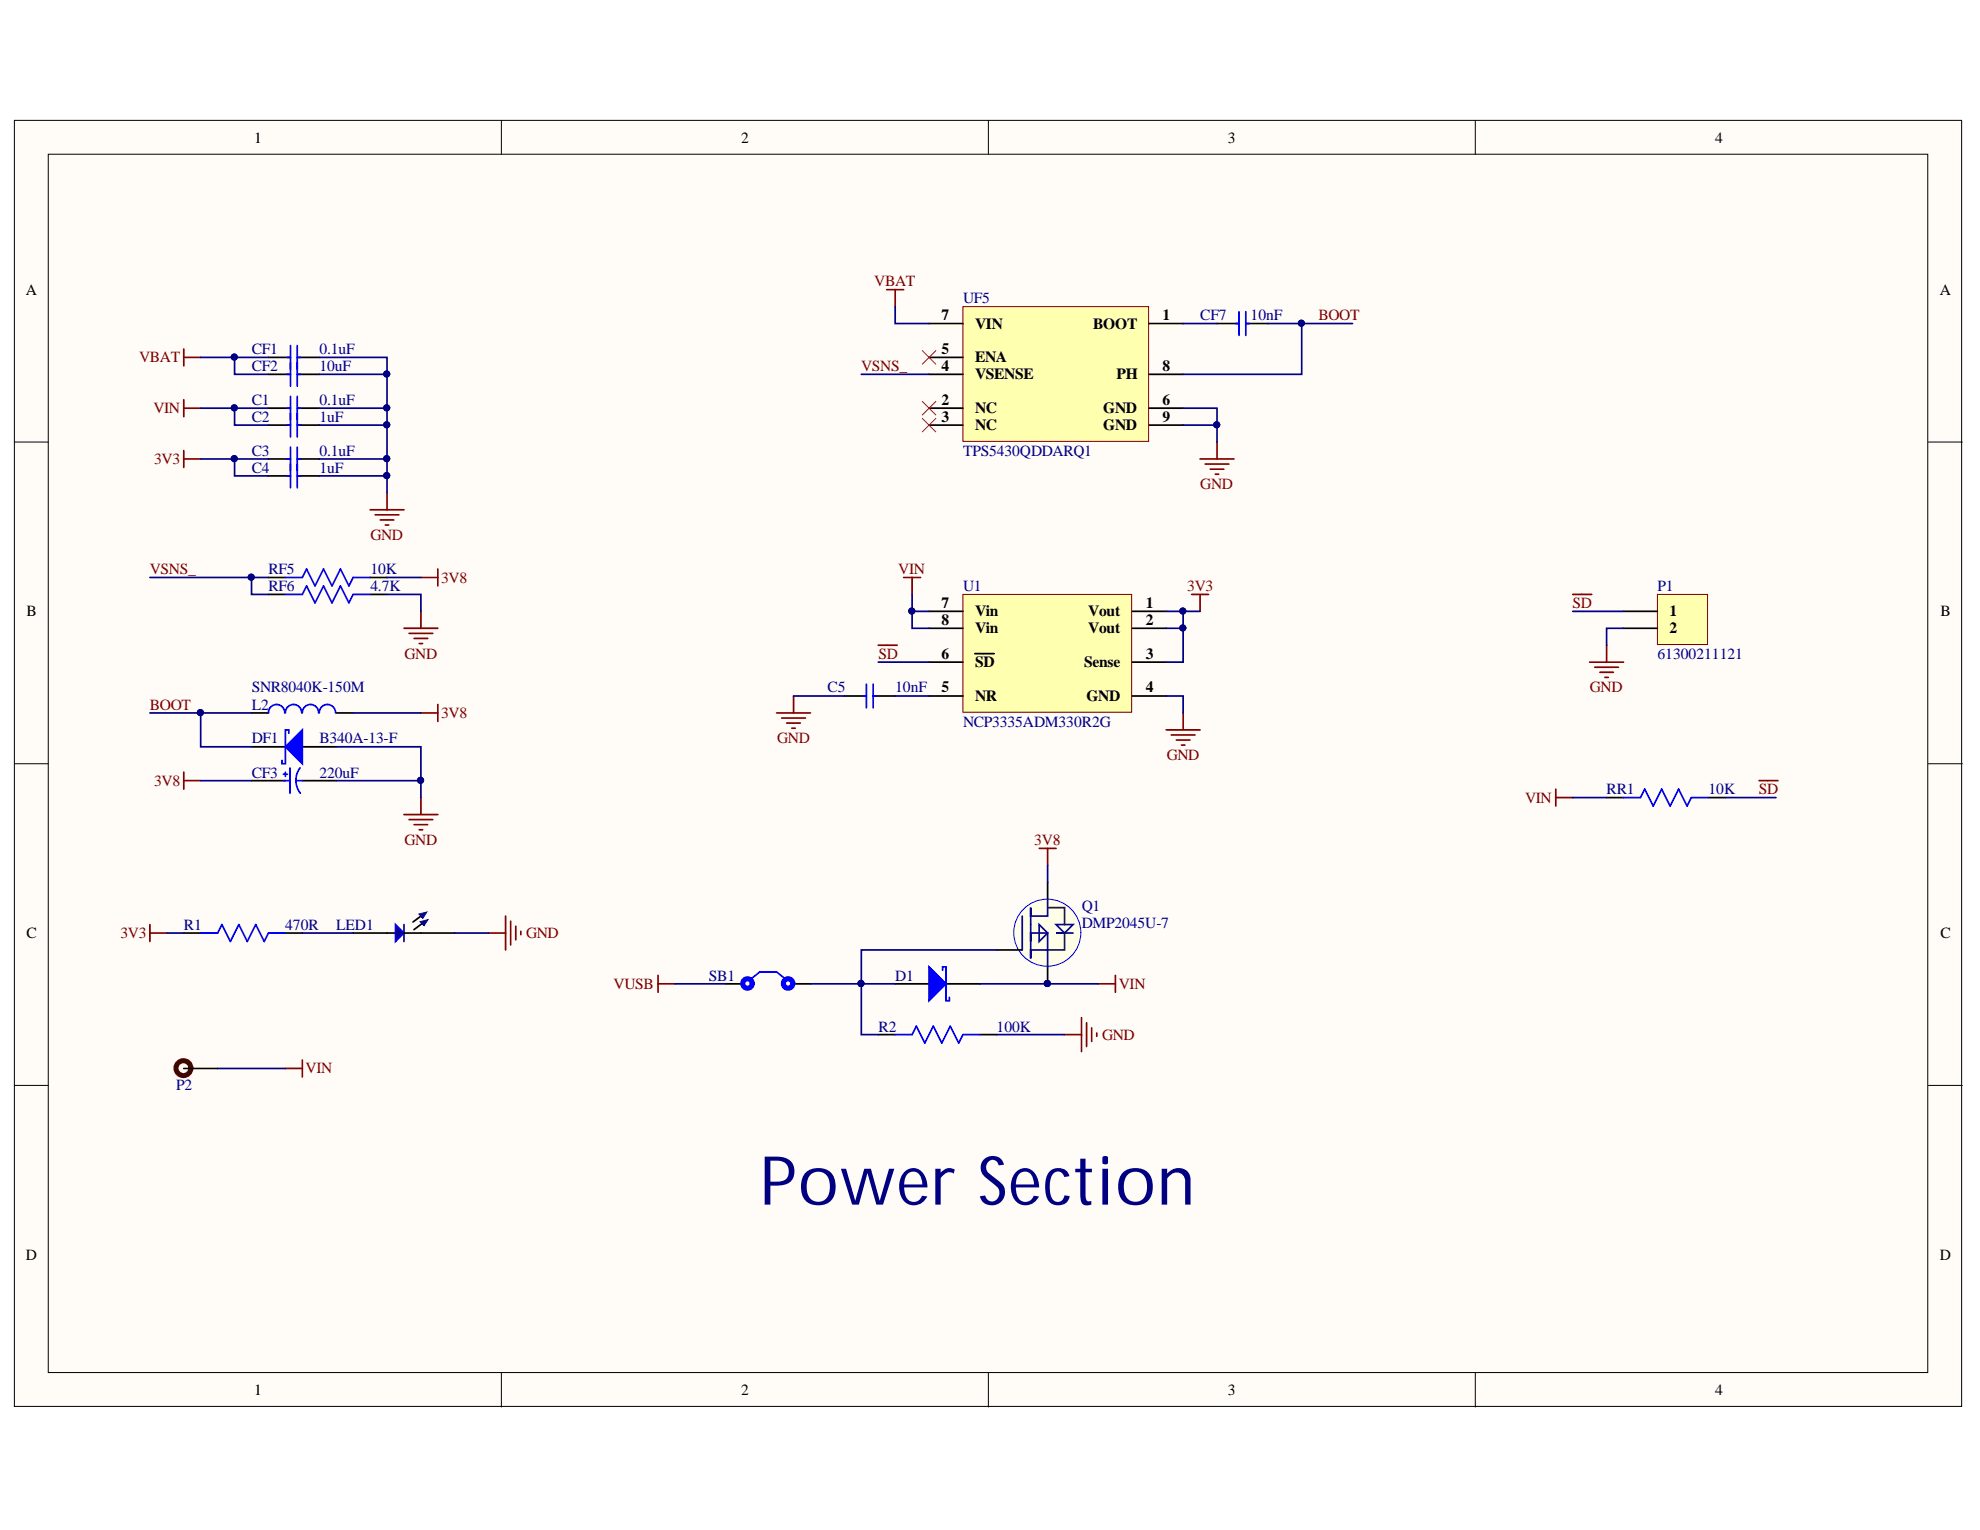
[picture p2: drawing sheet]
<svg xmlns="http://www.w3.org/2000/svg" width="279mm" height="216mm" viewBox="0 0 279 216" stroke-linecap="round" stroke-linejoin="round" font-family="sans-serif">
<defs><g id="words">
<text font-size="9.6" fill="#000080" x="107.2" y="170">Power Section</text>
<g font-size="2.2">
<text x="35.9" y="20.1">1</text>
<text x="104.6" y="20.1">2</text>
<text x="173.3" y="20.1">3</text>
<text x="242" y="20.1">4</text>
<text x="3.6" y="41.6">A</text>
<text x="273.7" y="41.6">A</text>
<text x="132.8" y="45.2">7</text>
<text x="137.6" y="46.4">VIN</text>
<text x="154.2" y="46.4">BOOT</text>
<text x="164.1" y="45.2">1</text>
<text x="132.8" y="52.3">4</text>
<text x="132.8" y="50">5</text>
<text x="137.6" y="53.5">VSENSE</text>
<text x="137.6" y="51.1">ENA</text>
<text x="157.5" y="53.5">PH</text>
<text x="164.1" y="52.3">8</text>
<text x="132.8" y="57.1">2</text>
<text x="132.8" y="59.5">3</text>
<text x="137.6" y="58.3">NC</text>
<text x="155.7" y="58.3">GND</text>
<text x="164.1" y="57.1">6</text>
<text x="164.1" y="59.5">9</text>
<text x="137.6" y="60.7">NC</text>
<text x="155.7" y="60.7">GND</text>
<text x="3.7" y="87">B</text>
<text x="132.8" y="85.8">7</text>
<text x="132.8" y="88.2">8</text>
<text x="137.6" y="87">Vin</text>
<text x="137.6" y="89.3">Vin</text>
<text x="153.6" y="87">Vout</text>
<text x="153.6" y="89.3">Vout</text>
<text x="161.7" y="85.8">1</text>
<text x="161.7" y="88.2">2</text>
<text x="235.6" y="87">1</text>
<text x="235.6" y="89.3">2</text>
<text x="273.8" y="87">B</text>
<text x="132.8" y="93">6</text>
<text x="137.6" y="94.2">SD</text>
<text x="153" y="94.2">Sense</text>
<text x="161.7" y="93">3</text>
<text x="132.8" y="97.7">5</text>
<text x="137.6" y="99">NR</text>
<text x="153.3" y="99">GND</text>
<text x="161.7" y="97.7">4</text>
<text x="3.7" y="132.4">C</text>
<text x="273.8" y="132.4">C</text>
<text x="3.6" y="177.8">D</text>
<text x="273.7" y="177.8">D</text>
<text x="35.9" y="196.9">1</text>
<text x="104.6" y="196.9">2</text>
<text x="173.3" y="196.9">3</text>
<text x="242" y="196.9">4</text>
</g>
<g font-size="2.2" fill="#800000">
<text x="123.4" y="40.4">VBAT</text>
<text x="186" y="45.2">BOOT</text>
<text x="19.6" y="51.1">VBAT</text>
<text x="121.5" y="52.3">VSNS_</text>
<text x="21.6" y="58.3">VIN</text>
<text x="21.7" y="65.5">3V3</text>
<text x="169.4" y="69.1">GND</text>
<text x="52.3" y="76.2">GND</text>
<text x="21.1" y="81.1">VSNS_</text>
<text x="62.2" y="82.2">3V8</text>
<text x="126.8" y="81.1">VIN</text>
<text x="167.5" y="83.4">3V3</text>
<text x="221.9" y="85.8">SD</text>
<text x="57.1" y="93">GND</text>
<text x="124" y="93">SD</text>
<text x="21.1" y="100.2">BOOT</text>
<text x="62.2" y="101.4">3V8</text>
<text x="224.3" y="97.7">GND</text>
<text x="109.7" y="104.9">GND</text>
<text x="164.6" y="107.3">GND</text>
<text x="21.7" y="110.9">3V8</text>
<text x="215.2" y="113.3">VIN</text>
<text x="248.2" y="112.1">SD</text>
<text x="57.1" y="119.3">GND</text>
<text x="146" y="119.3">3V8</text>
<text x="17" y="132.4">3V3</text>
<text x="74.2" y="132.4">GND</text>
<text x="86.6" y="139.6">VUSB</text>
<text x="157.9" y="139.6">VIN</text>
<text x="155.5" y="146.7">GND</text>
<text x="43.1" y="151.5">VIN</text>
</g>
<g font-size="2.2" fill="#000080">
<text x="135.9" y="42.8">UF5</text>
<text x="169.4" y="45.2">CF7</text>
<text x="176.5" y="45.2">10nF</text>
<text x="35.5" y="50">CF1</text>
<text x="35.5" y="52.3">CF2</text>
<text x="45.1" y="50">0.1uF</text>
<text x="45.1" y="52.3">10uF</text>
<text x="35.5" y="57.1">C1</text>
<text x="35.5" y="59.5">C2</text>
<text x="45.1" y="57.1">0.1uF</text>
<text x="45.1" y="59.5">1uF</text>
<text x="35.5" y="64.3">C3</text>
<text x="45.1" y="64.3">0.1uF</text>
<text x="135.9" y="64.3">TPS5430QDDARQ1</text>
<text x="35.5" y="66.7">C4</text>
<text x="45.1" y="66.7">1uF</text>
<text x="37.9" y="81.1">RF5</text>
<text x="37.9" y="83.4">RF6</text>
<text x="52.3" y="81.1">10K</text>
<text x="52.3" y="83.4">4.7K</text>
<text x="135.9" y="83.4">U1</text>
<text x="233.9" y="83.4">P1</text>
<text x="233.9" y="93">61300211121</text>
<text x="35.5" y="100.2">L2</text>
<text x="35.5" y="97.7">SNR8040K-150M</text>
<text x="116.8" y="97.7">C5</text>
<text x="126.3" y="97.7">10nF</text>
<text x="35.5" y="104.9">DF1</text>
<text x="45.1" y="104.9">B340A-13-F</text>
<text x="135.9" y="102.5">NCP3335ADM330R2G</text>
<text x="35.5" y="109.7">CF3</text>
<text x="45.1" y="109.7">220uF</text>
<text x="226.7" y="112.1">RR1</text>
<text x="241.1" y="112.1">10K</text>
<text x="26" y="131.2">R1</text>
<text x="40.3" y="131.2">470R</text>
<text x="47.4" y="131.2">LED1</text>
<text x="152.6" y="128.6">Q1</text>
<text x="152.6" y="130.9">DMP2045U-7</text>
<text x="100" y="138.4">SB1</text>
<text x="126.3" y="138.4">D1</text>
<text x="124" y="145.6">R2</text>
<text x="140.6" y="145.6">100K</text>
<text x="24.9" y="153.8">P2</text>
</g>
</g></defs>
<g fill="#fffcf8" stroke="#000" stroke-width=".14">
<path d="M2 17h274.8v181.5h-274.8z"/>
<path d="M6.8 21.8h265.2v171.9h-265.2z"/>
</g>
<path d="M70.7 17v4.8M139.5 17v4.8M208.2 17v4.8M2 62.4h4.8M272.1 62.4h4.8M2 107.8h4.8M272.1 107.8h4.8M2 153.2h4.8M272.1 153.2h4.8M70.7 193.8v4.8M139.5 193.8v4.8M208.2 193.8v4.8" fill="none" stroke="#000" stroke-width=".14"/>
<circle cx="147.8" cy="131.6" r="4.7" fill="#ffffe8" stroke="#00f" stroke-width=".14"/>
<path d="M126.3 138.8h4.8M133.5 138.8h4.8M140.7 134.1h3.5M147.8 124.5v2.4M147.8 136.4v2.4" fill="none" stroke="#000" stroke-width=".24"/>
<circle cx="147.8" cy="138.8" r=".43" fill="#000080" stroke="#000080" stroke-width=".14"/>
<path d="M144.2 129.3v4.8M145.4 132.9v2.3v-1.1h2.4v2.3M146.6 130.5l1.2 1.2-1.2 1.2zM147.8 126.9v2.4h-2.4v-1.2v4.8v-1.2h2.4v2.4M149 130.5h2.4l-1.2 1.2zM150.2 131.7h-1.2h2.4" fill="none" stroke="#0c0087" stroke-width=".24"/>
<path d="M147.8 128.1h2.4v2.4M150.2 131.7v2.4h-2.4" fill="none" stroke="#20124d" stroke-width=".24"/>
<path d="M131.1 136.4l2.4 2.4-2.4 2.4z" fill="#00f"/>
<g fill="none" stroke="#00f" stroke-width=".24">
<path d="M40.5 57.6h.5M40.5 60h.5M41 55.9v5.8M41.9 55.9v5.8M41.9 57.6h.5M41.9 60h.5M40.5 64.8h.5M40.5 67.2h.5M41 63.1v5.7M41.9 63.1v5.7M41.9 64.8h.5M41.9 67.2h.5"/>
<path d="M131.1 136.4l2.4 2.4-2.4 2.4zM133 136.9v-.5h.5v4.8h.5v-.5"/>
</g>
<g fill="none" stroke="#800000" stroke-width=".24">
<path d="M25.9 56.4v2.4M25.9 57.6h2.4M25.9 63.6v2.4M25.9 64.8h2.4M21.2 130.5v2.4M21.2 131.7h2.3M69 131.7h2.3M71.3 129.3v4.8M72.1 130v3.3M72.8 130.7v1.9M73.5 131.4v.5M92.9 137.6v2.4"/>
<path d="M92.9 138.8h2.3M155 138.8h2.4M157.4 137.6v2.4M150.2 146h2.4M152.6 143.6v4.8M153.3 144.3v3.4M154 145v2M154.8 145.8v.4"/>
</g>
<path d="M37.9 57.6h3.1M37.9 60h3.1M41.9 57.6h3.2M41.9 60h3.2M37.9 64.8h3.1M37.9 67.2h3.1M41.9 64.8h3.2M41.9 67.2h3.2" fill="none" stroke="#000" stroke-width=".24"/>
<path d="M135.9 83.9h23.8v16.6h-23.8z" fill="#ffffb0" stroke="#800000" stroke-width=".14"/>
<path d="M119.2 98.2h3.1M123.2 98.2h3.1M131.1 86.3h4.8M131.1 88.7h4.8M131.1 93.4h4.8M131.1 98.2h4.8M137.6 92.2h2.7M159.8 86.3h4.8M159.8 88.7h4.8M159.8 93.4h4.8M159.8 98.2h4.8M25.9 150.8h4.8" fill="none" stroke="#000" stroke-width=".24"/>
<g fill="none" stroke="#800000" stroke-width=".24">
<path d="M52.2 71.9h4.8M52.9 72.7h3.4M53.7 73.4h1.9M54.4 74.1h.5M54.6 69.5v2.4M112 98.2v2.4M127.5 81.5h2.4M128.7 81.5v2.4M168.1 83.9h2.4M169.3 83.9v2.4M109.6 100.6h4.8M110.3 101.3h3.4"/>
<path d="M111 102h1.9M111.7 102.8h.5M164.6 103h4.7M165.3 103.7h3.3M166 104.4h1.9M166.7 105.1h.5M167 100.6v2.4M40.3 150.8h2.4M42.7 149.6v2.4"/>
</g>
<path d="M121.8 98.2h.5M122.3 96.5v3.4M123.2 96.5v3.4M123.2 98.2h.5" fill="none" stroke="#00f" stroke-width=".24"/>
<circle cx="25.9" cy="150.7" r="1.05" fill="none" stroke="#5b0f00" stroke-width=".72"/>
<path d="M233.9 83.9h7.1v7.1h-7.1z" fill="#ffffb0" stroke="#800000" stroke-width=".14"/>
<path d="M229.1 86.3h4.8M229.1 88.7h4.8M25.9 131.7h2.4M40.3 131.7h2.4M49.8 131.7h6M59.4 131.7h4.8" fill="none" stroke="#000" stroke-width=".24"/>
<path d="M28.3 131.7h2.4l.6-1.2 1.2 2.4 1.2-2.4 1.2 2.4 1.2-2.4 1.2 2.4 .6-1.2h2.4" fill="none" stroke="#00f" stroke-width=".24"/>
<path d="M123.9 91h2.7M221.9 83.9h2.7M224.3 93.4h4.8M225 94.2h3.4M225.8 94.9h1.9M226.5 95.6h.4M226.7 91v2.4M219.5 111.4v2.3M219.5 112.5h2.4M248.2 110.2h2.7" fill="none" stroke="#800000" stroke-width=".24"/>
<path d="M55.8 130.5l1.2 1.2-1.2 1.2z" fill="#0c0087"/>
<path d="M55.8 130.5l1.2 1.2-1.2 1.2z" fill="none" stroke="#00f" stroke-width=".24"/>
<path d="M57 130.5v2.4" fill="none" stroke="#11037f" stroke-width=".24"/>
<path d="M57 131.7h2.4M59.4 129.3l-1.1 .8" fill="none" stroke="#000" stroke-width=".24"/>
<path d="M59.1 129l1.1-.3-.5 .9z" fill-rule="evenodd" fill="#0c0087"/>
<path d="M59.1 129l1.1-.3-.5 .9z" fill="none" stroke="#0c0087" stroke-width=".14"/>
<path d="M59.6 130.3l-1.2 .9" fill="none" stroke="#000" stroke-width=".24"/>
<path d="M59.3 130.1l1.1-.3-.6 .8z" fill="#0c0087"/>
<path d="M59.3 130.1l1.1-.3-.6 .8z" fill="none" stroke="#0c0087" stroke-width=".14"/>
<path d="M226.7 112.5h2.4M241.1 112.5h2.3M102.4 138.8h2.4M112 138.8h2.4M123.9 146h2.4M138.3 146h2.4" fill="none" stroke="#000" stroke-width=".24"/>
<path d="M229.1 112.5h2.4l.6-1.1 1.2 2.3 1.2-2.3 1.2 2.3 1.2-2.3 1.2 2.3 .6-1.2h2.4M106 138.1l1.2-.9h2.4l1.2 .9M126.3 146h2.4l.6-1.2 1.2 2.4 1.2-2.4 1.2 2.4 1.2-2.4 1.2 2.4 .6-1.2h2.4" fill="none" stroke="#00f" stroke-width=".24"/>
<g fill="none" stroke="#00f" stroke-width=".72">
<circle cx="105.5" cy="138.8" r=".67"/>
<circle cx="111.2" cy="138.8" r=".67"/>
</g>
<path d="M135.9 43.3h26.2v19h-26.2z" fill="#ffffb0" stroke="#800000" stroke-width=".14"/>
<g fill="none" stroke="#000" stroke-width=".24">
<path d="M131.1 45.7h4.8M131.1 57.6h4.8M131.1 60h4.8M131.1 52.8h4.8M131.1 50.4h4.8M162.2 45.7h4.8M162.2 57.6h4.8M162.2 60h4.8M162.2 52.8h4.8M171.7 45.7h3.1M175.8 45.7h3.1M35.5 100.6h2.4"/>
<path d="M35.5 105.4h4.8M42.7 105.4h4.7M47.4 100.6h2.4"/>
</g>
<g fill="none" stroke="#800000" stroke-width=".24">
<path d="M25.9 49.2v2.4M25.9 50.4h2.4M125.1 40.9h2.4M126.3 40.9v2.4M169.3 64.8h4.8M170.1 65.5h3.3M170.8 66.2h1.9M171.5 66.9h.5M171.7 62.4v2.4M57 88.7h4.8M57.7 89.4h3.4M58.4 90.1h2"/>
<path d="M59.2 90.8h.4M59.4 86.3v2.4M59.4 81.5h2.4M61.8 80.3v2.4"/>
</g>
<path d="M130.1 49.5l2 1.9M130.1 56.6l2 2M130.1 59l2 1.9M132.1 49.5l-2 1.9M132.1 56.6l-2 2M132.1 59l-2 1.9" fill="none" stroke="#f00" stroke-width=".14"/>
<path d="M174.4 45.7h.4M174.8 44v3.3M175.8 44v3.3M175.8 45.7h.5M40.2 100.6a1.15 1.15 0 0 0-1.2-1.2 1.15 1.15 0 0 0-1.1 1.2M42.6 100.6a1.15 1.15 0 0 0-1.2-1.2 1.15 1.15 0 0 0-1.1 1.2M45 100.6a1.15 1.15 0 0 0-1.2-1.2 1.15 1.15 0 0 0-1.1 1.2M47.3 100.6a1.15 1.15 0 0 0-1.1-1.2 1.15 1.15 0 0 0-1.1 1.2" fill="none" stroke="#00f" stroke-width=".24"/>
<path d="M40.3 105.4l2.4-2.4v4.8z" fill="#00f"/>
<g fill="none" stroke="#00f" stroke-width=".24">
<path d="M40.5 50.4h.5M40.5 52.8h.5M41 48.8v5.7M41.9 48.8v5.7M41.9 50.4h.5M41.9 52.8h.5M40.3 81.5h2.4l.6-1.2 1.2 2.4 1.2-2.4 1.1 2.4 1.2-2.4 1.2 2.4 .6-1.2h2.4M40.3 83.9h2.4l.6-1.2 1.2 2.4 1.2-2.4 1.1 2.4 1.2-2.4 1.2 2.4 .6-1.2h2.4M40 109.3h.6M40 110.2h.9M40.3 105.4l2.4-2.4v4.8zM40.3 109v.6"/>
<path d="M40.8 103.5v-.5h-.5v4.8h-.5v-.5M40.9 108.4v3.6M41.8 110.2h.9M42.3 108.4a2.94 2.94 0 0 0 .1 3.5"/>
</g>
<path d="M61.8 99.4v2.4M25.9 109v2.4M25.9 110.2h2.4M57 114.9h4.8M57.7 115.7h3.4M58.4 116.4h2M59.2 117.1h.4M59.4 100.6h2.4M59.4 112.5v2.4M146.6 119.7h2.4M147.8 119.7v2.4" fill="none" stroke="#800000" stroke-width=".24"/>
<path d="M37.9 50.4h3.1M37.9 52.8h3.1M41.9 50.4h3.2M41.9 52.8h3.2M37.9 81.5h2.4M37.9 83.9h2.4M52.2 81.5h2.4M52.2 83.9h2.4M35.5 110.2h4.8M42.7 110.2h4.7" fill="none" stroke="#000" stroke-width=".24"/>
<g fill="none" stroke="#000080" stroke-width=".24">
<path d="M28.3 57.6h9.6M28.3 50.4h4.8M33.1 57.6v2.4h4.8M37.9 50.4h-4.8v2.4h4.8M45.1 57.6h9.5v9.6h-9.5M45.1 52.8h9.5v4.8M45.1 50.4h9.5v2.4M45.1 60h9.5M121.5 52.8h9.6M126.3 43.3v2.4h4.8M167 57.6h4.7v2.4M167 60h4.7v2.4"/>
<path d="M167 45.7h4.7M178.9 45.7h4.8v7.1h-16.7M183.7 45.7h7.2M28.3 64.8h9.6M33.1 64.8v2.4h4.8M45.1 64.8h9.5M54.6 67.2v2.3M21.2 81.5h14.3v2.4h2.4M35.5 81.5h2.4M54.6 83.9h4.8v2.4M54.6 81.5h4.8M112 98.2h7.2"/>
<path d="M123.9 93.4h7.2M126.3 98.2h4.8M128.7 83.9v2.4M131.1 86.3h-2.4v2.4h2.4M164.6 86.3h4.7M164.6 98.2h2.4v2.4M167 86.3v2.4h-2.4M167 88.7v4.7h-2.4M221.9 86.3h7.2M229.1 88.7h-2.4v2.3M21.2 100.6h14.3M28.3 100.6v4.8h7.2"/>
<path d="M28.3 110.2h7.2M47.4 105.4h12v7.1M47.4 110.2h12M49.8 100.6h9.6M221.9 112.5h4.8M243.4 112.5h7.2M23.5 131.7h2.4M42.7 131.7h7.1M64.2 131.7h4.8M95.2 138.8h7.2M114.4 138.8h7.1v7.2h2.4M138.3 138.8h16.7"/>
<path d="M140.7 134.1h-19.2v4.7h4.8M147.8 122.1v2.4M30.7 150.8h9.6M140.7 146h9.5"/>
</g>
<g fill="#000080" stroke="#000080" stroke-width=".14">
<circle cx="121.5" cy="138.8" r=".43"/>
<circle cx="147.8" cy="138.8" r=".43"/>
<circle cx="33.1" cy="57.6" r=".43"/>
<circle cx="33.1" cy="64.7" r=".43"/>
<circle cx="54.6" cy="57.6" r=".43"/>
<circle cx="54.6" cy="59.9" r=".43"/>
<circle cx="54.6" cy="64.7" r=".43"/>
<circle cx="54.6" cy="67.1" r=".43"/>
<circle cx="166.9" cy="86.2" r=".43"/>
<circle cx="166.9" cy="88.6" r=".43"/>
<circle cx="128.7" cy="86.2" r=".43"/>
<circle cx="33.1" cy="50.4" r=".43"/>
<circle cx="54.6" cy="52.8" r=".43"/>
<circle cx="35.4" cy="81.4" r=".43"/>
<circle cx="171.7" cy="59.9" r=".43"/>
<circle cx="183.6" cy="45.6" r=".43"/>
<circle cx="28.3" cy="100.6" r=".43"/>
<circle cx="59.3" cy="110.1" r=".43"/>
</g>
<use href="#words"/>
</svg>
